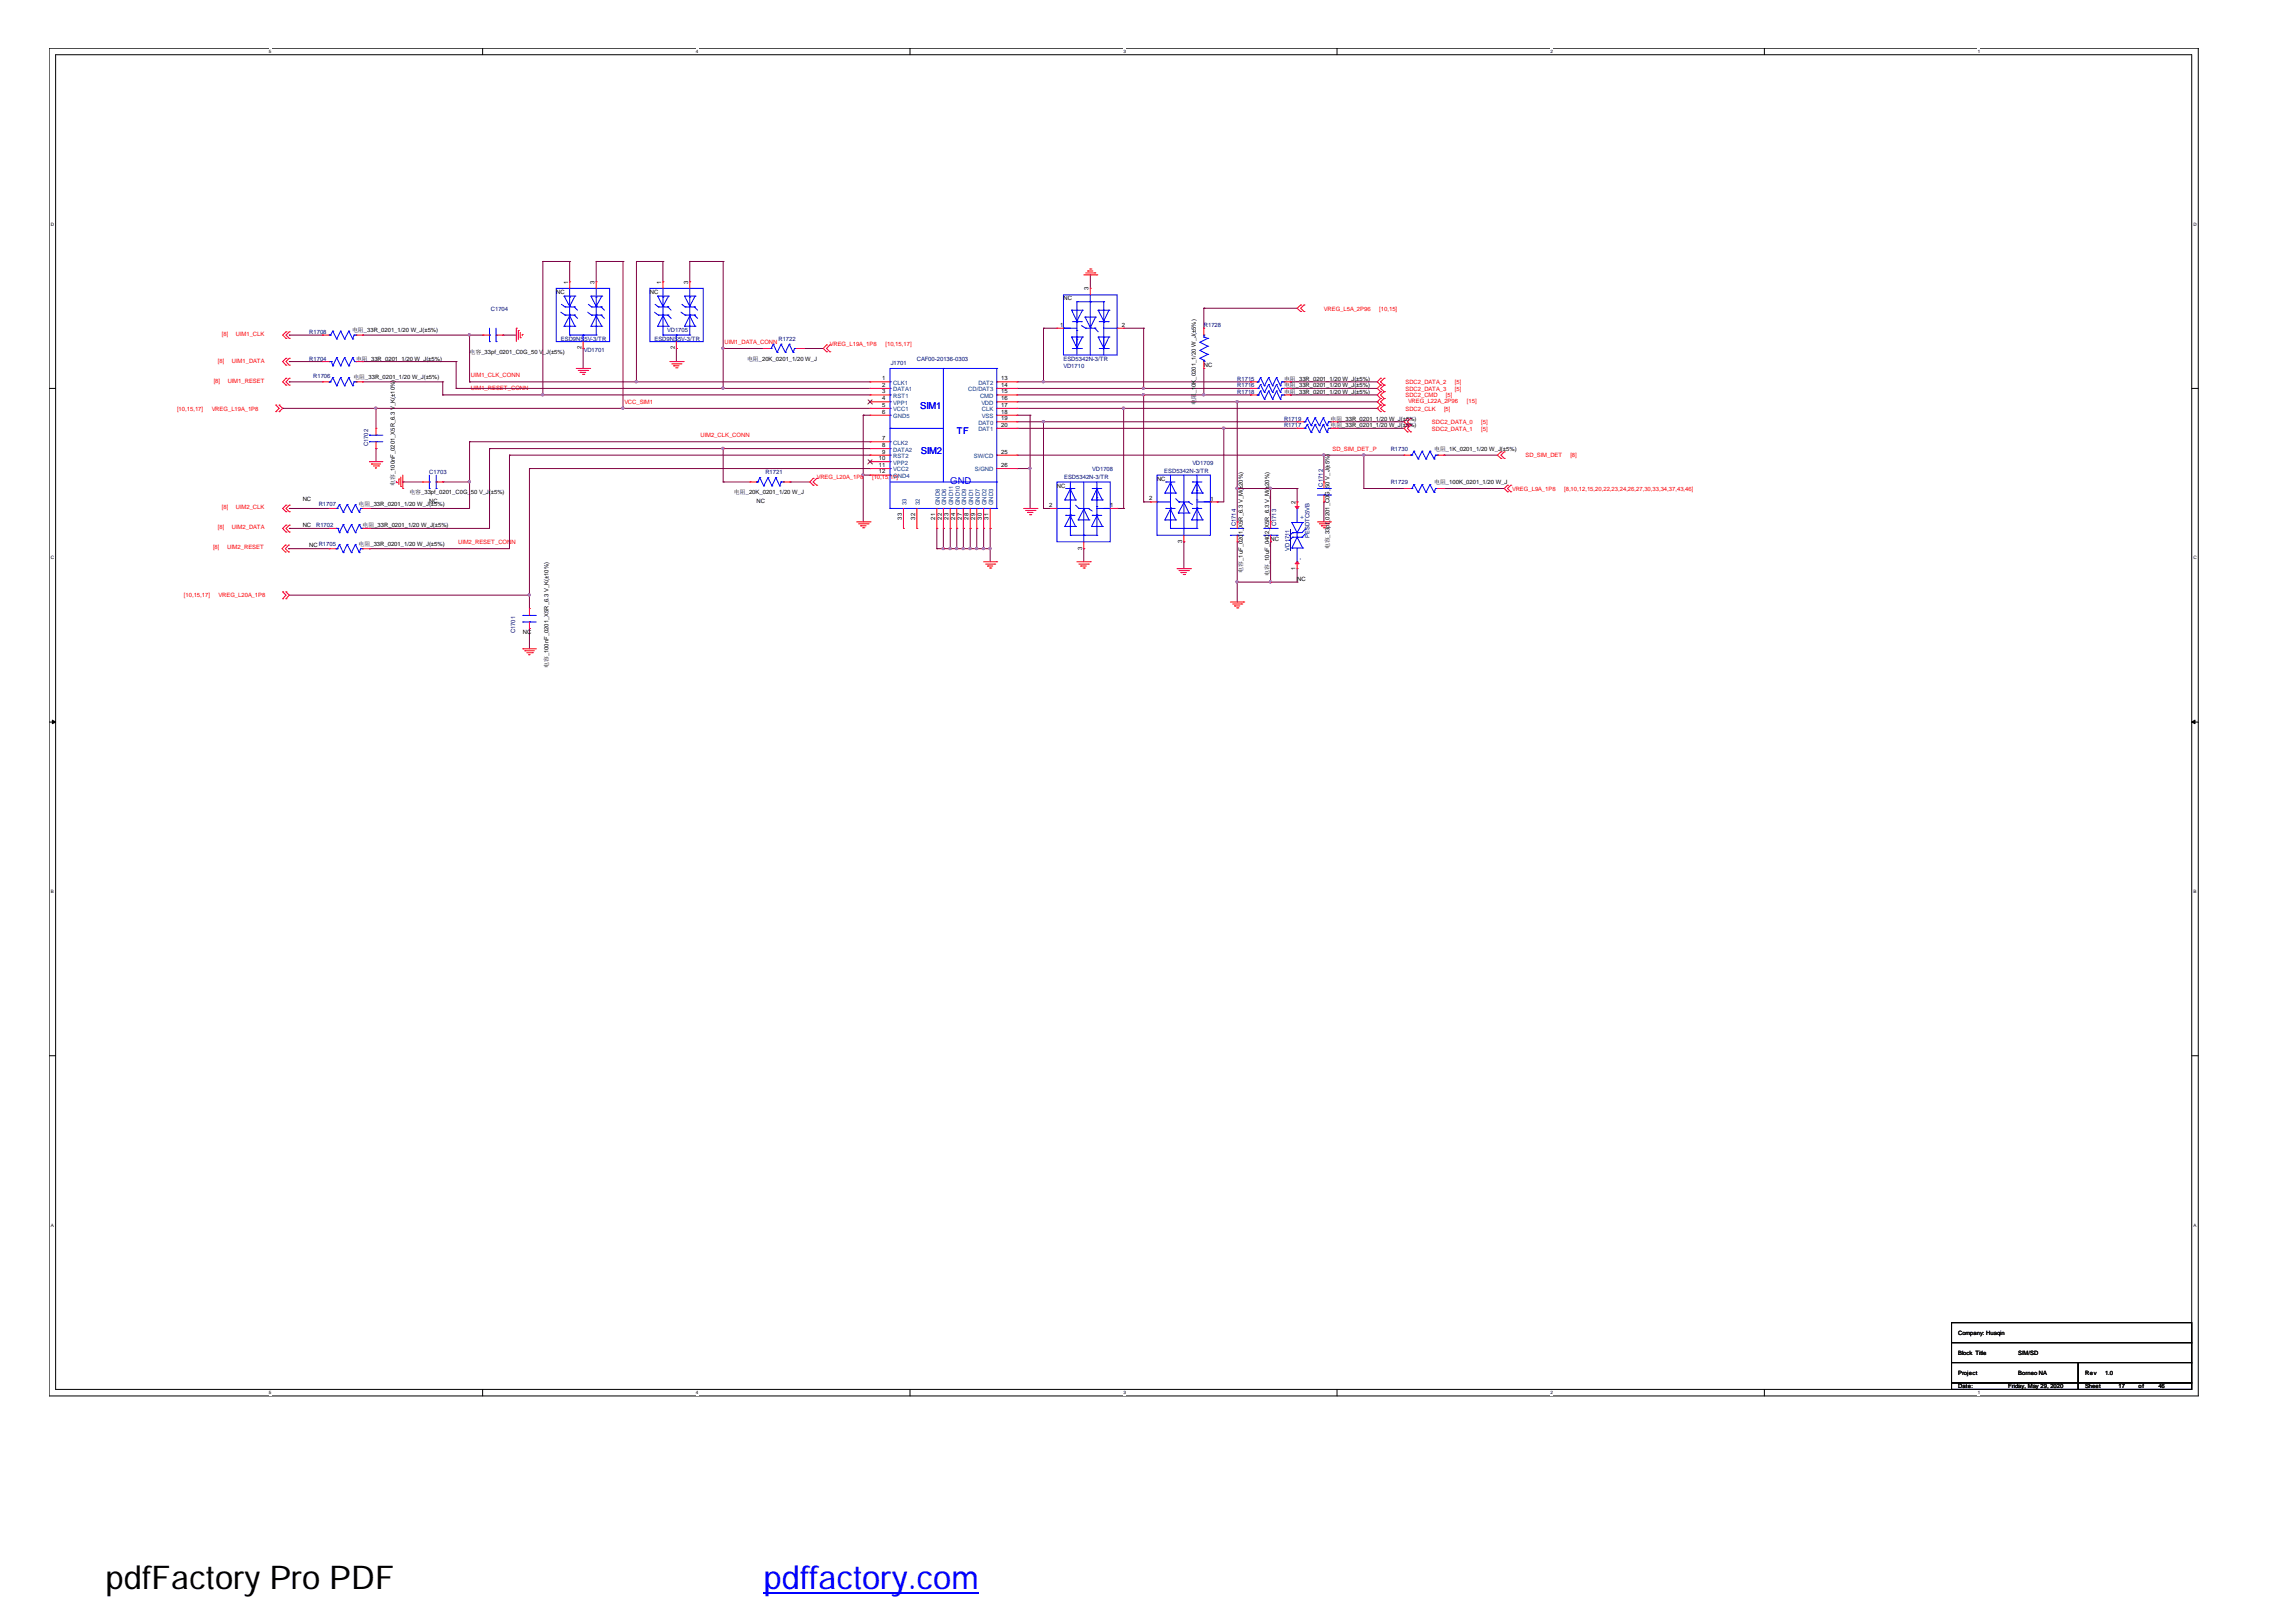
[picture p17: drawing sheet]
<svg xmlns="http://www.w3.org/2000/svg" width="297mm" height="210mm" viewBox="0 0 297 210" stroke-linecap="round" stroke-linejoin="round" font-family="sans-serif">
<defs><g id="words">
<text font-size="4.2" x="13.6" y="205.6">pdfFactory Pro PDF</text>
<text font-size="4.2" fill="#00f" x="98.8" y="205.6">pdffactory.com</text>
<g font-size="1.2" fill="#00f">
<text x="119" y="53">SIM1</text>
<text x="119.1" y="58.7">SIM2</text>
<text x="123.8" y="56.1">TF</text>
<text x="122.9" y="62.6">GND</text>
</g>
<g font-size=".8" fill="#000080">
<text x="63.5" y="40.3">C1704</text>
<text x="40" y="43.2">R1708</text>
<text x="40" y="46.7">R1704</text>
<text x="72.6" y="44.2">ESD9NS5V-3/TR</text>
<text x="75.5" y="45.5">VD1701</text>
<text x="84.7" y="44.2">ESD9NS5V-3/TR</text>
<text x="86.3" y="43">VD1705</text>
<text x="100.7" y="44.1">R1722</text>
<text x="115.2" y="47.2">J1701</text>
<text x="118.6" y="46.7">CAF00-20136-0303</text>
<text x="137.6" y="47.7">VD1710</text>
<text x="137.6" y="46.7">ESD5342N-3/TR</text>
<text x="155.7" y="42.3">R1728</text>
<text x="40.5" y="48.9">R1706</text>
<text x="160.1" y="51">R1718</text>
<text x="160.1" y="49.2">R1715</text>
<text x="160.1" y="50.1">R1716</text>
<text x="47.6" y="57.8" transform="rotate(-90 47.6 57.8)">C1702</text>
<text x="166.1" y="55.3">R1717</text>
<text x="166.1" y="54.5">R1719</text>
<text x="179.9" y="58.3">R1730</text>
<text x="41.2" y="65.5">R1707</text>
<text x="55.5" y="61.4">C1703</text>
<text x="99" y="61.4">R1721</text>
<text x="137.7" y="62">ESD5342N-3/TR</text>
<text x="141.3" y="61">VD1708</text>
<text x="150.6" y="61.2">ESD5342N-3/TR</text>
<text x="154.3" y="60.1">VD1709</text>
<text x="171.2" y="63" transform="rotate(-90 171.2 63)">C1712</text>
<text x="179.9" y="62.6">R1729</text>
<text x="40.9" y="68.3">R1702</text>
<text x="159.9" y="68.1" transform="rotate(-90 159.9 68.1)">C1714</text>
<text x="165.1" y="68.1" transform="rotate(-90 165.1 68.1)">C1713</text>
<text x="166.8" y="71.3" transform="rotate(-90 166.8 71.3)">VD1711</text>
<text x="169.4" y="69.6" transform="rotate(-90 169.4 69.6)">PESDTC5VB</text>
<text x="66.6" y="82" transform="rotate(-90 66.6 82)">C1701</text>
</g>
<g font-size=".8">
<text x="72" y="38">NC</text>
<text x="73.5" y="36.7" transform="rotate(-90 73.5 36.7)">1</text>
<text x="76.9" y="36.7" transform="rotate(-90 76.9 36.7)">3</text>
<text x="84.1" y="38">NC</text>
<text x="85.6" y="36.7" transform="rotate(-90 85.6 36.7)">1</text>
<text x="89" y="36.7" transform="rotate(-90 89 36.7)">3</text>
<text x="137.6" y="38.9">NC</text>
<text x="140.8" y="37.6" transform="rotate(-90 140.8 37.6)">3</text>
<text x="45.6" y="43">电阻_33R_0201_1/20 W_J(±5%)</text>
<text x="46.1" y="46.7">电阻_33R_0201_1/20 W_J(±5%)</text>
<text x="60.7" y="45.8">电容_33pf_0201_C0G_50 V</text>
<text x="70.2" y="45.8">_J(±5%)</text>
<text x="75.2" y="45.2" transform="rotate(-90 75.2 45.2)">2</text>
<text x="87.3" y="45.2" transform="rotate(-90 87.3 45.2)">2</text>
<text x="96.6" y="46.7">电阻_20K_0201_1/20 W_J</text>
<text x="137.2" y="42.3">1</text>
<text x="145.1" y="42.3">2</text>
<text x="155.7" y="47.5">NC</text>
<text x="45.7" y="49.1">电阻_33R_0201_1/20 W_J(±5%)</text>
<text x="114.1" y="49.2">1</text>
<text x="114.1" y="50.1">2</text>
<text x="114.1" y="50.9">3</text>
<text x="114.1" y="51.8">4</text>
<text x="114.1" y="52.6">5</text>
<text x="114.1" y="53.5">6</text>
<text x="129.5" y="49.2">13</text>
<text x="129.5" y="50.1">14</text>
<text x="129.5" y="50.9">15</text>
<text x="129.5" y="52.6">17</text>
<text x="129.5" y="53.5">18</text>
<text x="129.5" y="51.8">16</text>
<text x="154.7" y="52.4" transform="rotate(-90 154.7 52.4)">电阻</text>
<text x="154.7" y="50.9" transform="rotate(-90 154.7 50.9)">_10K_0201_1/20 W_J(±5%)</text>
<text x="166.1" y="51">电阻_33R_0201_1/20 W_J(±5%)</text>
<text x="166.1" y="49.2">电阻_33R_0201_1/20 W_J(±5%)</text>
<text x="166.1" y="50.1">电阻_33R_0201_1/20 W_J(±5%)</text>
<text x="113.7" y="59.5">10</text>
<text x="114.1" y="57">7</text>
<text x="114.1" y="57.8">8</text>
<text x="114.1" y="58.7">9</text>
<text x="129.5" y="54.4">19</text>
<text x="129.5" y="55.2">20</text>
<text x="129.5" y="58.7">25</text>
<text x="172.1" y="55.3">电阻_33R_0201_1/20 W_J(±5%)</text>
<text x="172.1" y="54.5">电阻_33R_0201_1/20 W_J(±5%)</text>
<text x="185.5" y="58.3">电阻_1K_0201_1/20 W_J(±5%)</text>
<text x="39.2" y="64.8">NC</text>
<text x="46.4" y="65.5">电阻_33R_0201_1/20 W_J(±5%)</text>
<text x="51.1" y="62.9" transform="rotate(-90 51.1 62.9)">电容_100nF_0201_X5R_6.3 V_K(±10%)</text>
<text x="53" y="63.9">电容_33pf_0201_C0G_50 V_J(</text>
<text x="55.5" y="65.1">NC</text>
<text x="63.5" y="63.9">±5%)</text>
<text x="95" y="63.9">电阻_20K_0201_1/20 W_J</text>
<text x="97.9" y="65.1">NC</text>
<text x="113.7" y="60.4">11</text>
<text x="113.7" y="61.3">12</text>
<text x="129.5" y="60.4">26</text>
<text x="135.7" y="65.6">2</text>
<text x="136.7" y="63.1">NC</text>
<text x="143.6" y="65.7">1</text>
<text x="148.7" y="64.7">2</text>
<text x="149.7" y="62.2">NC</text>
<text x="156.6" y="64.8">1</text>
<text x="167.6" y="65.2" transform="rotate(-90 167.6 65.2)">2</text>
<text x="185.5" y="62.6">电阻_100K_0201_1/20 W_J</text>
<text x="39.2" y="68.3">NC</text>
<text x="40" y="70.8">NCR1705</text>
<text x="46.4" y="70.7">电阻_33R_0201_1/20 W_J(±5%)</text>
<text x="46.9" y="68.3">电阻_33R_0201_1/20 W_J(±5%)</text>
<text x="116.7" y="67.2" transform="rotate(-90 116.7 67.2)">33</text>
<text x="118.4" y="67.2" transform="rotate(-90 118.4 67.2)">32</text>
<text x="121" y="67.2" transform="rotate(-90 121 67.2)">21</text>
<text x="121.8" y="67.2" transform="rotate(-90 121.8 67.2)">22</text>
<text x="122.7" y="67.2" transform="rotate(-90 122.7 67.2)">23</text>
<text x="123.6" y="67.2" transform="rotate(-90 123.6 67.2)">24</text>
<text x="124.4" y="67.2" transform="rotate(-90 124.4 67.2)">27</text>
<text x="125.3" y="67.2" transform="rotate(-90 125.3 67.2)">28</text>
<text x="126.2" y="67.2" transform="rotate(-90 126.2 67.2)">29</text>
<text x="127" y="67.2" transform="rotate(-90 127 67.2)">30</text>
<text x="127.9" y="67.2" transform="rotate(-90 127.9 67.2)">31</text>
<text x="140" y="71.1" transform="rotate(-90 140 71.1)">3</text>
<text x="153" y="70.3" transform="rotate(-90 153 70.3)">3</text>
<text x="164.4" y="70">NC</text>
<text x="172" y="71.1" transform="rotate(-90 172 71.1)">电容_33pf_0201_C0G_50 V_J(±5%)</text>
<text x="160.8" y="74.1" transform="rotate(-90 160.8 74.1)">电容_1uF_0201_X5R_6.3 V_M(±20%)</text>
<text x="164.2" y="74.5" transform="rotate(-90 164.2 74.5)">电容_10uF_0402_X5R_6.3 V_M(±20%)</text>
<text x="167.6" y="73.7" transform="rotate(-90 167.6 73.7)">1</text>
<text x="167.8" y="75.2">NC</text>
<text x="67.6" y="82.1">NC</text>
<text x="71" y="86.5" transform="rotate(-90 71 86.5)">电容_100nF_0201_X5R_6.3 V_K(±10%)</text>
<text x="253.3" y="172.7">Company: Huaqin</text>
<text x="253.3" y="175.4">Block Title</text>
<text x="253.3" y="177.9">Project</text>
<text x="253.3" y="179.7">Date:</text>
<text x="259.8" y="179.7">Friday, May 29, 2020</text>
<text x="261.1" y="177.9">Borneo NA</text>
<text x="261.1" y="175.4">SIM/SD</text>
<text x="269.7" y="177.9">Rev</text>
<text x="269.7" y="179.7">Sheet</text>
<text x="272.3" y="177.9">1.0</text>
<text x="274.1" y="179.7">17</text>
<text x="276.6" y="179.7">of</text>
<text x="279.2" y="179.7">46</text>
</g>
<g font-size=".8" fill="#f00">
<text x="171.3" y="40.2">VREG_L5A_2P96</text>
<text x="178.4" y="40.2">[10,15]</text>
<text x="28.2" y="46.9">[8]</text>
<text x="28.7" y="43.5">[8]</text>
<text x="30" y="46.9">UIM1_DATA</text>
<text x="30.5" y="43.5">UIM1_CLK</text>
<text x="93.7" y="44.5">UIM1_DATA_CONN</text>
<text x="107.4" y="44.8">VREG_L19A_1P8</text>
<text x="114.6" y="44.8">[10,15,17]</text>
<text x="22.9" y="53.1">[10,15,17]</text>
<text x="27.4" y="53.1">VREG_L19A_1P8</text>
<text x="27.6" y="49.5">[8]</text>
<text x="29.5" y="49.5">UIM1_RESET</text>
<text x="60.9" y="50.5">UIM1_RESET_CONN</text>
<text x="60.9" y="48.8">UIM1_CLK_CONN</text>
<text x="80.8" y="52.3">VCC_SIM1</text>
<text x="181.8" y="49.7">SDC2_DATA_2</text>
<text x="181.8" y="50.6">SDC2_DATA_3</text>
<text x="181.8" y="51.4">SDC2_CMD</text>
<text x="181.8" y="53.1">SDC2_CLK</text>
<text x="182.2" y="52.1">VREG_L22A_2P96</text>
<text x="186.8" y="53.1">[5]</text>
<text x="187.1" y="51.4">[5]</text>
<text x="188.2" y="49.7">[5]</text>
<text x="188.2" y="50.6">[5]</text>
<text x="189.8" y="52.1">[15]</text>
<text x="90.6" y="56.6">UIM2_CLK_CONN</text>
<text x="172.4" y="58.3">SD_SIM_DET_P</text>
<text x="185.3" y="55.7">SDC2_DATA_1</text>
<text x="185.3" y="54.9">SDC2_DATA_0</text>
<text x="191.6" y="55.7">[5]</text>
<text x="191.6" y="54.9">[5]</text>
<text x="197.4" y="59.2">SD_SIM_DET</text>
<text x="203.2" y="59.2">[8]</text>
<text x="28.7" y="65.9">[8]</text>
<text x="30.5" y="65.9">UIM2_CLK</text>
<text x="105.7" y="62">VREG_L20A_1P8</text>
<text x="112.8" y="62">[10,15,17]</text>
<text x="195.6" y="63.5">VREG_L9A_1P8</text>
<text x="202.4" y="63.5">[8,10,12,15,20,22,23,24,26,27,30,33,34,37,43,46]</text>
<text x="27.6" y="71.1">[8]</text>
<text x="28.2" y="68.5">[8]</text>
<text x="29.4" y="71.1">UIM2_RESET</text>
<text x="30" y="68.5">UIM2_DATA</text>
<text x="59.3" y="70.4">UIM2_RESET_CONN</text>
<text x="23.8" y="77.3">[10,15,17]</text>
<text x="28.3" y="77.3">VREG_L20A_1P8</text>
</g>
<g font-size=".8" fill="#004080">
<text x="115.6" y="49.8">CLK1</text>
<text x="115.6" y="50.6">DATA1</text>
<text x="115.6" y="51.5">RST1</text>
<text x="115.6" y="52.4">VPP1</text>
<text x="115.6" y="53.2">VCC1</text>
<text x="125.3" y="50.6">CD/DAT3</text>
<text x="126.6" y="49.8">DAT2</text>
<text x="126.8" y="51.5">CMD</text>
<text x="127" y="52.4">VDD</text>
<text x="127" y="53.2">CLK</text>
<text x="115.6" y="54.1">GND5</text>
<text x="115.6" y="57.5">CLK2</text>
<text x="115.6" y="58.4">DATA2</text>
<text x="115.6" y="59.3">RST2</text>
<text x="126" y="59.3">SW/CD</text>
<text x="126.6" y="55">DAT0</text>
<text x="126.6" y="55.8">DAT1</text>
<text x="127" y="54.1">VSS</text>
<text x="115.6" y="60.1">VPP2</text>
<text x="115.6" y="61">VCC2</text>
<text x="115.6" y="61.9">GND4</text>
<text x="117.3" y="65.4" transform="rotate(-90 117.3 65.4)">33</text>
<text x="119" y="65.4" transform="rotate(-90 119 65.4)">32</text>
<text x="121.6" y="65.4" transform="rotate(-90 121.6 65.4)">GND8</text>
<text x="122.4" y="65.4" transform="rotate(-90 122.4 65.4)">GND6</text>
<text x="123.3" y="65.4" transform="rotate(-90 123.3 65.4)">GND11</text>
<text x="124.2" y="65.4" transform="rotate(-90 124.2 65.4)">GND10</text>
<text x="125" y="65.4" transform="rotate(-90 125 65.4)">GND9</text>
<text x="125.9" y="65.4" transform="rotate(-90 125.9 65.4)">GND1</text>
<text x="126.1" y="61">S/GND</text>
<text x="126.7" y="65.4" transform="rotate(-90 126.7 65.4)">GND7</text>
<text x="127.6" y="65.4" transform="rotate(-90 127.6 65.4)">GND2</text>
<text x="128.5" y="65.4" transform="rotate(-90 128.5 65.4)">GND3</text>
<text x="168.7" y="67.1" transform="rotate(-90 168.7 67.1)">+</text>
<text x="168.4" y="72.4" transform="rotate(-90 168.4 72.4)">-</text>
</g>
<g font-size=".6">
<text x="34.8" y="6.9">5</text>
<text x="90" y="6.9">4</text>
<text x="145.3" y="6.9">3</text>
<text x="200.6" y="6.9">2</text>
<text x="255.9" y="6.9">1</text>
<text x="6.6" y="29.2">D</text>
<text x="283.8" y="29.2">D</text>
<text x="6.6" y="72.4">C</text>
<text x="283.8" y="72.4">C</text>
<text x="6.6" y="115.6">B</text>
<text x="283.8" y="115.6">B</text>
<text x="6.6" y="158.8">A</text>
<text x="283.8" y="158.8">A</text>
<text x="34.8" y="180.4">5</text>
<text x="90" y="180.4">4</text>
<text x="145.3" y="180.4">3</text>
<text x="200.6" y="180.4">2</text>
<text x="255.9" y="180.4">1</text>
</g>
</g></defs>
<path d="M6.3 6.2h278.1v174.5h-278.1zM7.2 7.1h276.3v172.7h-276.3z" fill="none" stroke="#000" stroke-width=".13"/>
<g fill="#fff">
<path d="M34.8 6.3h.3v.7h-.3z"/>
<path d="M34.8 179.9h.3v.7h-.3z"/>
</g>
<path d="M62.4 6.2v.9M62.4 179.8v.9" fill="none" stroke="#000" stroke-width=".13"/>
<g fill="#fff">
<path d="M90 6.3h.3v.7h-.3z"/>
<path d="M90 179.9h.3v.7h-.3z"/>
</g>
<path d="M117.7 6.2v.9M117.7 179.8v.9" fill="none" stroke="#000" stroke-width=".13"/>
<g fill="#fff">
<path d="M145.3 6.3h.3v.7h-.3z"/>
<path d="M145.3 179.9h.3v.7h-.3z"/>
</g>
<path d="M173 6.2v.9M173 179.8v.9" fill="none" stroke="#000" stroke-width=".13"/>
<g fill="#fff">
<path d="M200.6 6.3h.3v.7h-.3z"/>
<path d="M200.6 179.9h.3v.7h-.3z"/>
</g>
<path d="M228.3 6.2v.9M228.3 179.8v.9" fill="none" stroke="#000" stroke-width=".13"/>
<g fill="#fff">
<path d="M255.9 6.3h.3v.7h-.3z"/>
<path d="M255.9 179.9h.3v.7h-.3z"/>
<path d="M6.6 28.7h.3v.7h-.3z"/>
<path d="M283.8 28.7h.3v.7h-.3z"/>
<path d="M6.6 71.9h.3v.6h-.3z"/>
<path d="M283.8 71.9h.3v.6h-.3z"/>
</g>
<path d="M6.3 50.3h.9M283.5 50.3h.9" fill="none" stroke="#000" stroke-width=".13"/>
<g fill="#fff">
<path d="M6.6 115h.3v.7h-.3z"/>
<path d="M283.8 115h.3v.7h-.3z"/>
</g>
<path d="M6.3 93.4h.9M283.5 93.4h.9" fill="none" stroke="#000" stroke-width=".13"/>
<g fill="#000" stroke="#000" stroke-width=".13">
<path d="M6.8 93.2l.4 .2-.4 .3z" fill-rule="evenodd"/>
<path d="M283.5 93.4l.5-.2v.5z" fill-rule="evenodd"/>
</g>
<g fill="#fff">
<path d="M6.6 158.2h.3v.7h-.3z"/>
<path d="M283.8 158.2h.3v.7h-.3z"/>
</g>
<path d="M6.3 136.6h.9M283.5 136.6h.9M252.5 171.2h31v2.6h-31zM252.5 173.8h31v2.5h-31zM252.5 176.3h16.4v2.7h-16.4zM252.5 179h16.4v.8h-16.4zM268.9 179h14.6v.8h-14.6zM268.9 176.3h14.6v2.7h-14.6z" fill="none" stroke="#000" stroke-width=".13"/>
<g fill="none" stroke="#800040" stroke-width=".13">
<path d="M70.2 33.8h.1M70.2 33.8h3.5M70.2 33.8v17.3M73.7 33.8h.1M73.7 33.8v2.7M77.1 33.8h.1M77.1 33.8h3.5M77.1 33.8v2.7M80.6 33.8h.1M80.6 33.8v19M82.3 33.8h.1M82.3 33.8h3.5"/>
<path d="M82.3 33.8v15.6M85.8 33.8h.1M85.8 33.8v2.7M89.2 33.8h.1M89.2 33.8v2.7M89.2 33.8h4.4M93.6 33.8h.1M93.6 33.8v16.5M141.1 35.6h.1M141.1 35.6v1.7M155.7 39.9h.1M155.7 39.9v2.6"/>
<path d="M155.7 39.9h12.1M36.6 52.8h.1M36.6 52.8h76M37.4 49.4h.1M37.4 43.4h.1M37.4 46.8h.1M37.4 43.4h4.3M37.4 49.4h4.3M37.4 46.8h4.3M46.9 49.4h.1M46.9 43.4h.1M46.9 46.8h.1"/>
<path d="M46.9 43.4h15.6M46.9 49.4h10.4M46.9 46.8h12.1M48.6 52.8h.1M48.6 58.1h.1M48.6 52.8v2.6M48.6 58.1v1.6M57.3 51.1h.1M57.3 49.4h.1M57.3 51.1h55.3M57.3 49.4v1.7M59 50.3h.1"/>
<path d="M59 46.8h.1M59 50.3h53.6M59 46.8v3.5M60.7 43.4h.1M60.7 49.4h.1M60.7 57.2h.1M60.7 49.4h51.9M60.7 57.2h51.9M60.7 43.4v6M60.7 57.2v8.6h-12.9M63.3 58.1h.1M63.3 58.1h49.3"/>
<path d="M63.3 58.1v10.3h-15.5M65.1 43.4h.1M65.1 43.4h1.7M65.9 58.9h.1M65.9 58.9h46.7M65.9 58.9v12.1h-18.1M70.2 51.1h.1M75.4 45.1h.1M75.4 45.1v2.6M80.6 52.8h.1M82.3 49.4h.1M87.5 45.1h.1"/>
<path d="M87.5 45.1v1.7M93.6 45.1h.1M93.6 50.3h.1M93.6 58.1h.1M93.6 45.1h5.1M93.6 58.1v4.3M103.9 45.1h.1M103.9 45.1h2.6M111.7 53.7h.1M111.7 53.7v13.8M111.7 53.7h.9M112.6 57.2h.1"/>
<path d="M112.6 58.9h.1M131.6 53.7h.1M131.6 49.4h30.2M131.6 50.3h30.2M131.6 51.1h30.2M131.6 52.8h46.6M131.6 54.6h36.2M131.6 55.4h36.2M131.6 58.9h50.1M131.6 52h46.6M131.6 53.7h1.7M133.3 53.7h.1"/>
<path d="M133.3 53.7v12.1M135 49.4h.1M135 54.6h.1M135 42.5h.1M135 42.5v6.9M135 54.6v11.2M135 42.5h1.7M145.4 52.8h.1M145.4 42.5h2.6M145.4 52.8v13M148 50.3h.1M148 51.1h.1"/>
<path d="M148 42.5h.1M148 42.5v7.8M148 51.1v13.9M155.7 47.7h.1M155.7 51.1h.1M155.7 47.7v3.4M158.3 55.4h.1M158.3 55.4v9.6h-.8M160.1 52h.1M160.1 52v15.5M161.8 51.1h.1M161.8 49.4h.1"/>
<path d="M161.8 50.3h.1M167 49.4h.1M167 50.3h.1M167 51.1h.1M167 49.4h11.2M167 50.3h11.2M167 51.1h11.2M167.8 54.6h.1M167.8 55.4h.1M171.3 58.9h.1M171.3 58.9v3.5M173 55.4h.1"/>
<path d="M173 54.6h.1M173 54.6h8.7M173 55.4h8.7M176.4 58.9h.1M176.4 58.9v4.3M178.2 52.8h.1M178.2 52h.1M186.8 58.9h.1M186.8 58.9h6.9M37.3 71h.1M37.3 71h5.3M37.4 65.8h.1"/>
<path d="M37.4 68.4h.1M37.4 65.8h5.2M37.4 68.4h5.2M37.4 77h31.1M47.8 65.8h.1M47.8 68.4h.1M47.8 71h.1M52.1 62.4h.1M52.1 62.4h2.6M57.3 62.4h.1M57.3 62.4h3.4M60.7 62.4h.1"/>
<path d="M68.5 77h.1M68.5 60.6h.1M68.5 60.6h44.1M68.5 60.6v18.2M93.6 62.4h.1M93.6 62.4h3.4M102.2 62.4h.1M102.2 62.4h2.6M111.7 61.5h.1M111.7 61.5h.9M112.6 60.6h.1M121.2 68.4h.1"/>
<path d="M121.2 71h.1M121.2 68.4v2.6M121.2 71h6.9M122 68.4h.1M122 71h.1M122 68.4v2.6M122.9 68.4h.1M122.9 71h.1M122.9 68.4v2.6M123.8 68.4h.1M123.8 71h.1M123.8 68.4v2.6"/>
<path d="M124.6 68.4h.1M124.6 71h.1M124.6 68.4v2.6M125.5 68.4h.1M125.5 71h.1M125.5 68.4v2.6M126.4 68.4h.1M126.4 71h.1M126.4 68.4v2.6M127.3 68.4h.1M127.3 71h.1M127.3 68.4v2.6"/>
<path d="M128.1 68.4h.1M128.1 71h.1M128.1 68.4v4.3M131.6 60.6h.1M131.6 60.6h1.7M133.3 60.6h.1M135 65.8h.1M135 65.8h.9M135.9 65.8h.1M140.2 71h.1M140.2 71v1.7M144.5 65.8h.1"/>
<path d="M144.5 65.8h.9M145.4 65.8h.1M148 65h.1M148 65h.8M153.2 70.1h.1M153.2 70.1v3.5M157.5 65h.1M160.1 63.2h.1M160.1 70.1h.1M160.1 75.3h.1M160.1 63.2h7.7M160.1 70.1v7.8"/>
<path d="M160.1 75.3h7.7M164.4 63.2h.1M164.4 70.1h.1M164.4 75.3h.1M164.4 63.2v4.3M164.4 70.1v5.2M167.8 63.2h.1M167.8 65h.1M167.8 75.3h.1M167.8 63.2v1.8M167.8 73.6v1.7M171.3 65h.1"/>
<path d="M171.3 65v2.5M176.4 63.2h.1M176.4 63.2h5.3M186.8 63.2h.1M186.8 63.2h7.8M68.5 81.3h.1M68.5 81.3v2.7"/>
</g>
<g fill="#f0f" stroke="#f0f" stroke-width=".13">
<path d="M93.4 45h.2v.2h-.2z" fill-rule="evenodd"/>
<path d="M147.8 50.1h.2v.2h-.2z" fill-rule="evenodd"/>
<path d="M70.1 51h.2v.2h-.2z" fill-rule="evenodd"/>
<path d="M147.8 51h.2v.2h-.2z" fill-rule="evenodd"/>
<path d="M158.2 55.3h.2v.2h-.2z" fill-rule="evenodd"/>
<path d="M111.5 61.3h.2v.3h-.2z" fill-rule="evenodd"/>
<path d="M171.1 58.8h.3v.2h-.3z" fill-rule="evenodd"/>
<path d="M122.8 70.9h.2v.2h-.2z" fill-rule="evenodd"/>
<path d="M121.9 70.9h.2v.2h-.2z" fill-rule="evenodd"/>
<path d="M123.6 70.9h.3v.2h-.3z" fill-rule="evenodd"/>
<path d="M125.4 70.9h.2v.2h-.2z" fill-rule="evenodd"/>
<path d="M124.5 70.9h.2v.2h-.2z" fill-rule="evenodd"/>
<path d="M126.2 70.9h.2v.2h-.2z" fill-rule="evenodd"/>
<path d="M159.9 51.9h.2v.2h-.2z" fill-rule="evenodd"/>
<path d="M80.5 52.7h.2v.2h-.2z" fill-rule="evenodd"/>
<path d="M48.5 52.7h.2v.2h-.2z" fill-rule="evenodd"/>
<path d="M60.6 43.2h.2v.2h-.2z" fill-rule="evenodd"/>
<path d="M82.2 49.3h.2v.2h-.2z" fill-rule="evenodd"/>
<path d="M93.4 50.1h.2v.2h-.2z" fill-rule="evenodd"/>
<path d="M60.6 62.2h.2v.2h-.2z" fill-rule="evenodd"/>
<path d="M93.4 57.9h.2v.2h-.2z" fill-rule="evenodd"/>
<path d="M68.4 76.9h.2v.2h-.2z" fill-rule="evenodd"/>
<path d="M127.1 70.9h.2v.2h-.2z" fill-rule="evenodd"/>
<path d="M128 70.9h.2v.2h-.2z" fill-rule="evenodd"/>
<path d="M133.1 60.5h.2v.2h-.2z" fill-rule="evenodd"/>
<path d="M134.9 54.4h.2v.3h-.2z" fill-rule="evenodd"/>
<path d="M134.9 49.3h.2v.2h-.2z" fill-rule="evenodd"/>
<path d="M176.3 58.8h.2v.2h-.2z" fill-rule="evenodd"/>
<path d="M164.2 63.1h.3v.2h-.3z" fill-rule="evenodd"/>
<path d="M159.9 63.1h.2v.2h-.2z" fill-rule="evenodd"/>
<path d="M159.9 75.2h.2v.2h-.2z" fill-rule="evenodd"/>
<path d="M164.2 75.2h.3v.2h-.3z" fill-rule="evenodd"/>
<path d="M145.2 52.7h.2v.2h-.2z" fill-rule="evenodd"/>
<path d="M155.6 51h.2v.2h-.2z" fill-rule="evenodd"/>
<path d="M93.4 45h.2v.2h-.2z" fill-rule="evenodd"/>
<path d="M147.8 50.1h.2v.2h-.2z" fill-rule="evenodd"/>
<path d="M70.1 51h.2v.2h-.2z" fill-rule="evenodd"/>
<path d="M147.8 51h.2v.2h-.2z" fill-rule="evenodd"/>
<path d="M158.2 55.3h.2v.2h-.2z" fill-rule="evenodd"/>
<path d="M111.5 61.3h.2v.3h-.2z" fill-rule="evenodd"/>
<path d="M171.1 58.8h.3v.2h-.3z" fill-rule="evenodd"/>
<path d="M122.8 70.9h.2v.2h-.2z" fill-rule="evenodd"/>
<path d="M121.9 70.9h.2v.2h-.2z" fill-rule="evenodd"/>
<path d="M123.6 70.9h.3v.2h-.3z" fill-rule="evenodd"/>
<path d="M125.4 70.9h.2v.2h-.2z" fill-rule="evenodd"/>
<path d="M124.5 70.9h.2v.2h-.2z" fill-rule="evenodd"/>
<path d="M126.2 70.9h.2v.2h-.2z" fill-rule="evenodd"/>
<path d="M159.9 51.9h.2v.2h-.2z" fill-rule="evenodd"/>
<path d="M80.5 52.7h.2v.2h-.2z" fill-rule="evenodd"/>
<path d="M48.5 52.7h.2v.2h-.2z" fill-rule="evenodd"/>
<path d="M60.6 43.2h.2v.2h-.2z" fill-rule="evenodd"/>
<path d="M82.2 49.3h.2v.2h-.2z" fill-rule="evenodd"/>
<path d="M93.4 50.1h.2v.2h-.2z" fill-rule="evenodd"/>
<path d="M60.6 62.2h.2v.2h-.2z" fill-rule="evenodd"/>
<path d="M93.4 57.9h.2v.2h-.2z" fill-rule="evenodd"/>
<path d="M68.4 76.9h.2v.2h-.2z" fill-rule="evenodd"/>
<path d="M127.1 70.9h.2v.2h-.2z" fill-rule="evenodd"/>
<path d="M128 70.9h.2v.2h-.2z" fill-rule="evenodd"/>
<path d="M133.1 60.5h.2v.2h-.2z" fill-rule="evenodd"/>
<path d="M134.9 54.4h.2v.3h-.2z" fill-rule="evenodd"/>
<path d="M134.9 49.3h.2v.2h-.2z" fill-rule="evenodd"/>
<path d="M176.3 58.8h.2v.2h-.2z" fill-rule="evenodd"/>
<path d="M164.2 63.1h.3v.2h-.3z" fill-rule="evenodd"/>
<path d="M159.9 63.1h.2v.2h-.2z" fill-rule="evenodd"/>
<path d="M159.9 75.2h.2v.2h-.2z" fill-rule="evenodd"/>
<path d="M164.2 75.2h.3v.2h-.3z" fill-rule="evenodd"/>
<path d="M145.2 52.7h.2v.2h-.2z" fill-rule="evenodd"/>
<path d="M155.6 51h.2v.2h-.2z" fill-rule="evenodd"/>
</g>
<g fill="none" stroke="#f00" stroke-width=".13">
<path d="M73.7 36.5h.1M73.7 36.5v.8M77.1 36.5h.1M77.1 36.5v.8M85.8 36.5h.1M85.8 36.5v.8M89.2 36.5h.1M89.2 36.5v.8M140.2 35.6h1.7M140.5 35.3h1.1M140.7 35.1h.1M140.7 35.1h.7"/>
<path d="M141 34.8h.1M141.1 37.3h.1M141.1 37.3v.9M141.1 34.8h.1M141.6 35.3h.1M141.9 35.6h.1M168.3 39.5h.1M168.3 39.5l-.5 .4 .5 .4M168.7 39.5h.1M168.7 39.5l-.4 .4 .4 .4M35.7 53.3h.1M35.7 52.4h.1"/>
<path d="M35.7 52.4l.4 .4-.4 .5M36.1 52.4h.1M36.1 53.3h.1M36.1 52.4l.5 .4-.5 .5M37 49h.1M37 49.8h.1M37 42.9h.1M37 43.8h.1M37 47.3h.1M37 46.4h.1M37 49l-.4 .4 .4 .4M37 42.9l-.4 .5 .4 .4"/>
<path d="M37 46.4l-.4 .4 .4 .5M37.4 49h.1M37.4 49.8h.1M37.4 42.9h.1M37.4 43.8h.1M37.4 47.3h.1M37.4 46.4h.1M37.4 49l-.4 .4 .4 .4M37.4 42.9l-.4 .5 .4 .4M37.4 46.4l-.4 .4 .4 .5M41.7 49.4h.1M41.7 43.4h.1"/>
<path d="M41.7 46.8h.1M41.7 46.8h.9M41.7 49.4h.9M41.7 43.4h.9M46.1 46.8h.8M46.1 49.4h.8M46.1 43.4h.8M46.9 49.4h.1M46.9 43.4h.1M46.9 46.8h.1M47.8 59.7h.1M47.8 59.7h1.7"/>
<path d="M48.6 55.4h.1M48.6 58.1h.1M48.6 55.4v.9M48.6 57.2v.9M62.5 43.4h.1M62.5 43.4h.8M64.2 43.4h.9M65.1 43.4h.1M66.8 42.5h.1M66.8 42.5v1.7M67.1 42.8h.1M67.1 42.8v1.2"/>
<path d="M67.3 43.7h.1M67.3 43v.7M67.6 43.3h.1M67.6 43.3v.1M74.5 47.7h1.8M74.8 47.9h1.2M75.1 48.2h.1M75.1 48.2h.7M75.4 48.4h.1M75.4 45.1h.1M75.4 44.2v.9M75.5 48.4h.1"/>
<path d="M76 47.9h.1M76.3 47.7h.1M86.7 46.8h1.7M86.9 47.1h1.2M87.2 47.3h.1M87.2 47.3h.6M87.4 47.6h.2M87.5 45.1h.1M87.5 44.2v.9M87.6 47.6h.1M88.1 47.1h.1M88.4 46.8h.1"/>
<path d="M98.7 45.1h.1M98.7 45.1h.9M103 45.1h.9M103.9 45.1h.1M106.9 45.5h.1M106.9 44.6h.1M106.9 44.6l-.4 .5 .4 .4M107.4 44.6h.1M107.4 45.5h.1M107.4 44.6l-.5 .5 .5 .4M112.6 49.4h.1M112.6 50.3h.1"/>
<path d="M112.6 51.1h.1M112.6 52h.1M112.6 52.8h.1M112.6 53.7h.1M112.6 57.2h.1M112.6 58.1h.1M112.6 58.9h.1M112.6 59.7h.1M112.6 59.7h2.5M112.6 58.9h2.5M112.6 49.4h2.5M112.6 51.1h2.5"/>
<path d="M112.6 50.3h2.5M112.6 52h2.5M112.6 52.8h2.5M112.6 53.7h2.5M112.6 57.2h2.5M112.6 58.1h2.5M128.9 58.9h2.7M128.9 49.4h2.7M128.9 51.1h2.7M128.9 50.3h2.7M128.9 52h2.7M128.9 52.8h2.7"/>
<path d="M128.9 53.7h2.7M128.9 54.6h2.7M128.9 55.4h2.7M131.6 49.4h.1M131.6 50.3h.1M131.6 51.1h.1M131.6 52h.1M131.6 52.8h.1M131.6 53.7h.1M131.6 54.6h.1M131.6 55.4h.1M131.6 58.9h.1"/>
<path d="M136.7 42.5h.1M136.7 42.5h.9M144.5 42.5h.9M145.4 42.5h.1M155.7 47.7h.1M155.7 42.5h.1M155.7 42.5v.9M155.7 46.8v.9M161.8 51.1h.1M161.8 49.4h.1M161.8 50.3h.1M161.8 49.4h.8"/>
<path d="M161.8 51.1h.8M161.8 50.3h.8M166.1 49.4h.9M166.1 51.1h.9M166.1 50.3h.9M167 51.1h.1M167 49.4h.1M167 50.3h.1M167.8 55.4h.1M167.8 54.6h.1M167.8 54.6h.9M167.8 55.4h.9"/>
<path d="M168.3 40.3h.1M168.7 40.3h.1M172.1 54.6h.9M172.1 55.4h.9M173 55.4h.1M173 54.6h.1M178.6 51.6h.1M178.6 52.4h.1M178.6 49h.1M178.6 49.8h.1M178.6 50.7h.1M178.6 53.3h.1"/>
<path d="M178.6 51.6l-.4 .4 .4 .4M178.6 49l-.4 .4 .4 .4M178.6 49.8l-.4 .5 .4 .4M178.6 50.7l-.4 .4 .4 .5M178.6 52.4l-.4 .4 .4 .5M179.1 52.4h.1M179.1 51.6h.1M179.1 49.8h.1M179.1 49h.1M179.1 50.7h.1M179.1 53.3h.1M179.1 51.6l-.5 .4 .5 .4"/>
<path d="M179.1 49l-.5 .4 .5 .4M179.1 49.8l-.5 .5 .5 .4M179.1 50.7l-.5 .4 .5 .5M179.1 52.4l-.5 .4 .5 .5M181.7 58.9h.1M181.7 58.9h.8M182.1 55h.1M182.1 55.9h.1M182.1 54.2h.1M182.1 55l-.4 .4 .4 .5M182.1 54.2l-.4 .4 .4 .4M182.5 55.9h.1"/>
<path d="M182.5 55h.1M182.5 54.2h.1M182.5 54.2l-.4 .4 .4 .4M182.5 55l-.4 .4 .4 .5M186 58.9h.8M186.8 58.9h.1M194.2 58.5h.1M194.2 59.3h.1M194.2 58.5l-.5 .4 .5 .4M194.6 59.3h.1M194.6 58.5h.1M194.6 58.5l-.4 .4 .4 .4"/>
<path d="M36.6 77.5h.1M36.6 76.6h.1M36.6 76.6l.4 .4-.4 .5M36.9 70.5h.1M36.9 71.4h.1M36.9 70.5l-.4 .5 .4 .4M37 65.4h.1M37 66.2h.1M37 68.8h.1M37 68h.1M37 76.6h.1M37 77.5h.1"/>
<path d="M37 65.4l-.4 .4 .4 .4M37 68l-.4 .4 .4 .4M37 76.6l.4 .4-.4 .5M37.3 70.5h.1M37.3 71.4h.1M37.3 70.5l-.4 .5 .4 .4M37.4 65.4h.1M37.4 66.2h.1M37.4 68.8h.1M37.4 68h.1M37.4 65.4l-.4 .4 .4 .4M37.4 68l-.4 .4 .4 .4"/>
<path d="M42.6 71h.1M42.6 65.8h.1M42.6 68.4h.1M42.6 65.8h.9M42.6 71h.9M42.6 68.4h.9M46.9 65.8h.9M46.9 71h.9M46.9 68.4h.9M47.8 71h.1M47.8 65.8h.1M47.8 68.4h.1"/>
<path d="M48 60h.1M48 60h1.2M48.3 60.3h.7M48.6 60.6h.1M49 60.3h.1M51.3 62.5h.1M51.3 62.3v.2M51.6 62h.1M51.6 62v.7M51.9 63h.1M51.9 61.7v1.3M52.1 63.2h.1"/>
<path d="M52.1 61.5v1.7M54.7 62.4h.1M54.7 62.4h.8M56.4 62.4h.9M57.3 62.4h.1M68.5 78.8h.1M68.5 78.8v.8M97 62.4h.1M97 62.4h.9M101.3 62.4h.9M102.2 62.4h.1M105.2 62.8h.1"/>
<path d="M105.2 61.9h.1M105.2 61.9l-.4 .5 .4 .4M105.7 61.9h.1M105.7 62.8h.1M105.7 61.9l-.5 .5 .5 .4M110.8 67.5h1.8M111.1 67.8h1.2M111.3 68h.1M111.3 68h.8M111.6 68.3h.2M111.8 68.3h.1M112.3 67.8h.1"/>
<path d="M112.6 67.5h.1M112.6 60.6h.1M112.6 61.5h.1M112.6 60.6h2.5M112.6 61.5h2.5M116.9 68.4h.1M116.9 65.8v2.6M118.6 68.4h.1M118.6 65.8v2.6M121.2 68.4h.1M121.2 65.8v2.6M122 68.4h.1"/>
<path d="M122 65.8v2.6M122.9 68.4h.1M122.9 65.8v2.6M123.8 68.4h.1M123.8 65.8v2.6M124.6 68.4h.1M124.6 65.8v2.6M125.5 68.4h.1M125.5 65.8v2.6M126.4 68.4h.1M126.4 65.8v2.6M127.3 68.4h.1"/>
<path d="M127.3 72.7h1.6M127.3 65.8v2.6M127.5 73h1.2M127.8 73.3h.1M127.8 73.3h.6M128 73.5h.2M128.1 68.4h.1M128.1 65.8v2.6M128.2 73.5h.1M128.7 73h.1M128.9 72.7h.1M128.9 60.6h2.7"/>
<path d="M131.6 60.6h.1M132.4 65.8h1.8M132.7 66.1h1.2M132.9 66.3h.1M132.9 66.3h.7M133.2 66.6h.1M133.3 66.6h.1M133.9 66.1h.1M134.2 65.8h.1M135.9 65.8h.1M135.9 65.8h.8M139.3 72.7h1.8"/>
<path d="M139.6 73h1.2M139.8 73.3h.1M139.8 73.3h.7M140.1 73.5h.2M140.2 71h.1M140.2 70.1v.9M140.3 73.5h.1M140.8 73h.1M141.1 72.7h.1M143.6 65.8h.9M144.5 65.8h.1M148.8 65h.1"/>
<path d="M148.8 65h.9M152.3 73.6h1.7M152.5 73.8h1.3M152.8 74.1h.1M152.8 74.1h.7M153.1 74.4h.1M153.2 70.1h.1M153.2 69.3v.8M153.2 74.4h.1M153.8 73.8h.1M154 73.6h.1M156.6 65h.9"/>
<path d="M157.5 65h.1M159.2 77.9h1.7M159.5 78.2h1.2M159.7 78.4h.1M159.7 78.4h.7M160 78.7h.1M160.1 67.5h.1M160.1 70.1h.1M160.1 67.5v.9M160.1 69.3v.8M160.1 78.7h.1M160.7 78.2h.1"/>
<path d="M160.9 77.9h.1M164.4 67.5h.1M164.4 70.1h.1M164.4 67.5v.9M164.4 69.3v.8M167.8 73.6h.1M167.8 65h.1M167.8 65v.8M167.8 72.7v.9M170.4 67.5h1.7M170.7 67.8h1.2M170.9 68h.1"/>
<path d="M170.9 68h.7M171.2 68.3h.2M171.3 65h.1M171.3 62.4h.1M171.3 62.4v.8M171.3 64.1v.9M171.4 68.3h.1M171.9 67.8h.1M172.1 67.5h.1M181.7 63.2h.1M181.7 63.2h.8M186 63.2h.8"/>
<path d="M186.8 63.2h.1M195 62.8h.1M195 63.6h.1M195 62.8l-.4 .4 .4 .4M195.5 63.6h.1M195.5 62.8h.1M195.5 62.8l-.5 .4 .5 .4M67.6 84h.1M67.6 84h1.8M67.9 84.2h.1M67.9 84.2h1.2M68.2 84.5h.7"/>
<path d="M68.4 84.7h.1M68.4 84.7h.2M68.5 81.3h.1M68.5 80.5v.8M68.9 84.5h.1"/>
</g>
<g fill="none" stroke="#00f" stroke-width=".13">
<path d="M72 37.3h6.9v6.9h-6.9zM72.6 39.4l.5 .3M73 38.3h.1M73 38.3h1.4M73 38.3l.7 1.3M73.1 39.7h.1M73.1 39.7h1.2M73.7 39.6h.1M73.7 38.5h.1M73.7 37.3v6.1M74.3 39.7h.1M74.3 39.7l.4 .4"/>
<path d="M74.4 38.3h.1M74.4 38.3l-.7 1.3M76.1 39.4l.4 .3M76.5 38.3h.1M76.5 38.3h1.4M76.5 38.3l.6 1.3M76.5 39.7h.1M76.5 39.7h1.3M77.1 38.5h.1M77.1 39.6h.1M77.1 37.3v6.1M77.8 39.7h.1"/>
<path d="M77.8 39.7l.4 .4M77.9 38.3h.1M77.9 38.3l-.8 1.3M84.1 37.3h6.9v6.9h-6.9zM84.8 39.4l.4 .3M85.1 38.3h.1M85.1 38.3h1.4M85.1 38.3l.7 1.3M85.2 39.7h.1M85.2 39.7h1.2M85.8 39.6h.1M85.8 38.5h.1"/>
<path d="M85.8 37.3v6.1M86.4 39.7h.1M86.4 39.7l.4 .4M86.5 38.3h.1M86.5 38.3l-.7 1.3M88.2 39.4l.4 .3M88.6 38.3h.1M88.6 38.3l.6 1.3M88.6 38.3h1.3M88.6 39.7h.1M88.6 39.7h1.2M89.2 38.5h.1"/>
<path d="M89.2 39.6h.1M89.2 37.3v6.1M89.8 39.7h.1M89.8 39.7l.5 .4M89.9 38.3h.1M89.9 38.3l-.7 1.3M137.6 38.2h6.9v7.7h-6.9zM139.3 39h.1M139.3 39v6.9M139.3 39h3.5M141.1 39h.1M141.1 38.2v7.7"/>
<path d="M142.8 39h.1M142.8 39v6.9M42.6 49.4h.1M42.6 43.4h.1M42.6 46.8h.1M42.6 49.4h.2M42.6 43.4h.2M42.6 46.8h.3M42.8 49.4h.1M42.8 43.4h.1M42.9 46.8h.1M42.9 46.8l.2 .5"/>
<path d="M43.1 48.9h.1M43.1 42.9h.1M43.1 47.3h.1M43.1 48.9l.5 1M43.1 48.9l-.3 .5M43.1 42.9l.5 1M43.1 42.9l-.3 .5M43.6 49.9h.1M43.6 43.9h.1M43.6 46.3h.1M43.6 46.3l-.5 1M43.6 46.3l.5 1"/>
<path d="M44.1 48.9h.1M44.1 42.9h.1M44.1 47.3h.1M44.1 48.9l.5 1M44.1 48.9l-.5 1M44.1 42.9l.5 1M44.1 42.9l-.5 1M44.6 49.9h.1M44.6 43.9h.1M44.6 46.3h.1M44.6 46.3l-.5 1M44.6 46.3l.5 1"/>
<path d="M45.1 48.9h.1M45.1 42.9h.1M45.1 47.3h.1M45.1 48.9l.5 1M45.1 48.9l-.5 1M45.1 42.9l.5 1M45.1 42.9l-.5 1M45.6 49.9h.1M45.6 43.9h.1M45.6 46.3h.1M45.6 46.3l-.5 1M45.6 46.3l.3 .5"/>
<path d="M45.8 49.4h.1M45.8 43.4h.1M45.8 49.4h.3M45.8 49.4l-.2 .5M45.8 43.4h.3M45.8 43.4l-.2 .5M45.9 46.8h.1M45.9 46.8h.2M46.1 49.4h.1M46.1 43.4h.1M46.1 46.8h.1M47.8 56.3h.1"/>
<path d="M47.8 57.2h.1M47.8 56.3h1.7M47.8 57.2h1.7M48.6 56.3h.1M48.6 57.2h.1M63.3 43.4h.1M63.3 44.2h.1M63.3 42.5v1.7M64.2 44.2h.1M64.2 43.4h.1M64.2 42.5v1.7M72.6 40.4l.5 .4"/>
<path d="M73 42.2h.1M73 42.2h1.4M73.1 40.8h.1M73.1 40.8h1.2M73.7 40.7h.1M73.7 40.9h.1M73.7 43.4h.1M73.7 42.2h.1M73.7 43.4h3.4M73.7 40.9l-.7 1.3M73.7 40.9l.7 1.3M74.3 40.8h.1"/>
<path d="M74.3 40.8l.4 .4M74.4 42.2h.1M75.4 43.4h.1M75.4 43.4v.8M76 40.4l.5 .4M76.5 42.2h.1M76.5 42.2h1.4M76.5 40.8h.1M76.5 40.8h1.3M77.1 43.4h.1M77.1 40.7h.1M77.1 40.9h.1"/>
<path d="M77.1 42.2h.1M77.1 40.9l-.6 1.3M77.1 40.9l.8 1.3M77.8 40.8h.1M77.8 40.8l.4 .4M77.9 42.2h.1M84.7 40.4l.5 .4M85.1 42.2h.1M85.1 42.2h1.4M85.2 40.8h.1M85.2 40.8h1.2M85.8 40.7h.1"/>
<path d="M85.8 40.9h.1M85.8 43.4h.1M85.8 42.2h.1M85.8 40.9l-.7 1.3M85.8 40.9l.7 1.3M85.8 43.4h3.4M86.4 40.8h.1M86.4 40.8l.4 .4M86.5 42.2h.1M87.5 43.4h.1M87.5 43.4v.8M88.1 40.4l.5 .4"/>
<path d="M88.6 42.2h.1M88.6 42.2h1.3M88.6 40.8h.1M88.6 40.8h1.2M89.2 43.4h.1M89.2 40.7h.1M89.2 40.9h.1M89.2 42.2h.1M89.2 40.9l-.6 1.3M89.2 40.9l.7 1.3M89.8 40.8h.1M89.8 40.8l.5 .4"/>
<path d="M89.9 42.2h.1M99.6 45.1h.1M99.6 45.1h.2M99.8 45.1h.1M100 44.5h.1M100 44.5l.5 1.1M100 44.5l-.2 .6M100.5 45.6h.1M101 44.5h.1M101 44.5l.6 1.1M101 44.5l-.5 1.1M101.6 45.6h.1"/>
<path d="M102.1 44.5h.1M102.1 44.5l.5 1.1M102.1 44.5l-.5 1.1M102.6 45.6h.1M102.8 45.1h.1M102.8 45.1h.2M102.8 45.1l-.2 .5M103 45.1h.1M115.1 59.7h.1M115.1 58.9h.1M115.1 58.1h.1M115.1 57.2h.1"/>
<path d="M115.1 53.7h.1M115.1 52.8h.1M115.1 52h.1M115.1 51.1h.1M115.1 50.3h.1M115.1 49.4h.1M115.1 55.4h.1M115.1 55.4h6.9M122 47.7h.1M122 47.7v14.7M128.9 58.9h.1M128.9 55.4h.1"/>
<path d="M128.9 54.6h.1M128.9 53.7h.1M128.9 52.8h.1M128.9 52h.1M128.9 51.1h.1M128.9 50.3h.1M128.9 49.4h.1M128.9 47.7h.1M128.9 47.7h-13.8v18.1M128.9 47.7v18.1M137.6 42.5h.1M137.6 42.5h1.7"/>
<path d="M138.6 40.1h.1M138.6 43.6h.1M138.6 40.1h1.4M138.6 40.1l.7 1.4M138.6 43.6h1.4M138.6 43.6l.7 1.4M138.7 41.6h1.2M138.7 45.1h1.2M139.3 41.7h.1M139.3 42.8h.1M139.3 41.5h.1M139.3 40.1h.1"/>
<path d="M139.3 44h.1M139.3 43.6h.1M139.3 45h.1M139.9 41.6h.1M139.9 45.1h.1M139.9 42.1l.6 .4M140 40.1h.1M140 43.6h.1M140 40.1l-.7 1.4M140 43.6l-.7 1.4M140.4 41h.1M140.4 41h1.3"/>
<path d="M140.4 41l.7 1.4M140.5 42.5h.1M140.5 42.5h1.1M141.1 42.4h.1M141.6 42.5h.1M141.6 42.5l.5 .4M141.7 41h.1M141.7 41l-.6 1.4M142.1 40.1h.1M142.1 43.6h.1M142.1 40.1l.7 1.4M142.1 40.1h1.4"/>
<path d="M142.1 43.6l.7 1.4M142.1 43.6h1.4M142.2 41.6h1.2M142.2 45.1h1.2M142.8 41.7h.1M142.8 41.5h.1M142.8 40.1h.1M142.8 45h.1M142.8 43.6h.1M142.8 42.5h1.7M143.4 41.6h.1M143.4 45.1h.1"/>
<path d="M143.5 40.1h.1M143.5 43.6h.1M143.5 40.1l-.7 1.4M143.5 43.6l-.7 1.4M144.5 42.5h.1M155.2 44.3h.1M155.2 45.4h.1M155.2 46.4h.1M155.2 44.3l1.1 .5M155.2 45.4l1.1 .5M155.2 46.4l.5 .2M155.7 43.4h.1"/>
<path d="M155.7 46.8h.1M155.7 43.6h.1M155.7 46.6h.1M155.7 43.4v.2M155.7 46.6v.2M155.7 43.6l.6 .2M156.3 43.8h.1M156.3 44.8h.1M156.3 45.9h.1M156.3 43.8l-1.1 .5M156.3 44.8l-1.1 .6M156.3 45.9l-1.1 .5"/>
<path d="M162.6 51.1h.1M162.6 49.4h.1M162.6 50.3h.1M162.6 49.4h.2M162.6 51.1h.2M162.6 50.3h.2M162.8 51.1h.1M162.8 49.4h.1M162.8 50.3h.1M163.1 50.6h.1M163.1 48.9h.1M163.1 49.8h.1"/>
<path d="M163.1 50.6l.5 1.1M163.1 50.6l-.3 .5M163.1 48.9l.5 1M163.1 48.9l-.3 .5M163.1 49.8l.5 1M163.1 49.8l-.3 .5M163.6 51.7h.1M163.6 49.9h.1M163.6 50.8h.1M164.1 50.6h.1M164.1 48.9h.1M164.1 49.8h.1"/>
<path d="M164.1 50.6l.5 1.1M164.1 50.6l-.5 1.1M164.1 48.9l.5 1M164.1 48.9l-.5 1M164.1 49.8l.5 1M164.1 49.8l-.5 1M164.6 51.7h.1M164.6 49.9h.1M164.6 50.8h.1M165.1 50.6h.1M165.1 48.9h.1M165.1 49.8h.1"/>
<path d="M165.1 50.6l.6 1.1M165.1 50.6l-.5 1.1M165.1 48.9l.6 1M165.1 48.9l-.5 1M165.1 49.8l.6 1M165.1 49.8l-.5 1M165.7 51.7h.1M165.7 49.9h.1M165.7 50.8h.1M165.8 51.1h.1M165.8 49.4h.1M165.8 50.3h.1"/>
<path d="M165.8 49.4h.3M165.8 51.1h.3M165.8 51.1l-.1 .6M165.8 49.4l-.1 .5M165.8 50.3h.3M165.8 50.3l-.1 .5M166.1 51.1h.1M166.1 49.4h.1M166.1 50.3h.1M168.7 55.4h.1M168.7 54.6h.1M168.7 55.4h.2"/>
<path d="M168.7 54.6h.2M168.9 55.4h.1M168.9 54.6h.1M169.1 54.9h.1M169.1 54.1h.1M169.1 54.9l.5 1.1M169.1 54.9l-.2 .5M169.1 54.1l.5 1M169.1 54.1l-.2 .5M169.6 56h.1M169.6 55.1h.1M170.1 54.9h.1"/>
<path d="M170.1 54.1h.1M170.1 54.9l.6 1.1M170.1 54.9l-.5 1.1M170.1 54.1l.6 1M170.1 54.1l-.5 1M170.7 56h.1M170.7 55.1h.1M171.2 54.9h.1M171.2 54.1h.1M171.2 54.9l.5 1.1M171.2 54.9l-.5 1.1M171.2 54.1l.5 1"/>
<path d="M171.2 54.1l-.5 1M171.7 56h.1M171.7 55.1h.1M171.9 55.4h.1M171.9 54.6h.1M171.9 55.4h.2M171.9 55.4l-.2 .6M171.9 54.6h.2M171.9 54.6l-.2 .5M172.1 55.4h.1M172.1 54.6h.1M182.5 58.9h.1"/>
<path d="M182.5 58.9h.2M182.7 58.9h.1M182.9 58.4h.1M182.9 58.4l.6 1M182.9 58.4l-.2 .5M183.5 59.4h.1M184 58.4h.1M184 58.4l.5 1M184 58.4l-.5 1M184.5 59.4h.1M185 58.4h.1M185 58.4l.5 1"/>
<path d="M185 58.4l-.5 1M185.5 59.4h.1M185.7 58.9h.1M185.7 58.9h.3M185.7 58.9l-.2 .5M186 58.9h.1M43.5 71h.1M43.5 65.8h.1M43.5 68.4h.1M43.5 68.4h.2M43.6 71h.1M43.6 65.8h.1"/>
<path d="M43.7 68.4h.1M43.7 68.4l.2 .5M43.9 70.5h.1M43.9 65.3h.1M43.9 68.9h.1M43.9 70.5l.5 1M43.9 70.5l-.3 .5M43.9 65.3l.5 1M43.9 65.3l-.3 .5M44.4 71.5h.1M44.4 66.3h.1M44.4 67.9h.1"/>
<path d="M44.4 67.9l-.5 1M44.4 67.9l.5 1M44.9 70.5h.1M44.9 65.3h.1M44.9 68.9h.1M44.9 70.5l.6 1M44.9 70.5l-.5 1M44.9 65.3l.6 1M44.9 65.3l-.5 1M45.5 71.5h.1M45.5 66.3h.1M45.5 67.9h.1"/>
<path d="M45.5 67.9l-.6 1M45.5 67.9l.5 1M46 70.5h.1M46 65.3h.1M46 68.9h.1M46 70.5l.5 1M46 70.5l-.5 1M46 65.3l.5 1M46 65.3l-.5 1M46.5 71.5h.1M46.5 66.3h.1M46.5 67.9h.1"/>
<path d="M46.5 67.9l-.5 1M46.5 67.9l.2 .5M46.7 71h.1M46.7 65.8h.1M46.7 71h.2M46.7 71l-.2 .5M46.7 65.8h.2M46.7 65.8l-.2 .5M46.7 68.4h.1M46.7 68.4h.2M46.9 71h.1M46.9 65.8h.1"/>
<path d="M46.9 68.4h.1M55.5 62.4h.1M55.5 63.2h.1M55.5 61.5v1.7M56.4 63.2h.1M56.4 62.4h.1M56.4 61.5v1.7M67.6 79.6h.1M67.6 79.6h1.8M68.5 79.6h.1M97.9 62.4h.1M98 62.4h.1"/>
<path d="M98.3 61.8h.1M98.3 61.8l.5 1.1M98.3 61.8l-.3 .6M98.8 62.9h.1M99.4 61.8h.1M99.4 61.8l.5 1.1M99.4 61.8l-.6 1.1M99.9 62.9h.1M100.4 61.8h.1M100.4 61.8l.5 1.1M100.4 61.8l-.5 1.1M100.9 62.9h.1"/>
<path d="M101 62.4h.1M101 62.4h.3M101 62.4l-.1 .5M101.3 62.4h.1M115.1 60.6h.1M115.1 61.5h.1M115.1 65.8h.1M115.1 65.8h13.8M115.1 62.4h13.8M121.2 65.8h.1M122 65.8h.1M122.9 65.8h.1"/>
<path d="M123.8 65.8h.1M124.6 65.8h.1M125.5 65.8h.1M126.4 65.8h.1M127.3 65.8h.1M128.1 65.8h.1M128.9 60.6h.1M128.9 65.8h.1M128.9 62.4h.1M136.7 62.4h6.9v7.7h-6.9zM136.7 65.8h.1M136.7 65.8h1.8"/>
<path d="M137.8 68.1h.1M137.8 64.7h.1M137.8 68.1h1.3M137.8 64.7h1.3M137.9 66.7h.1M137.9 63.2h.1M137.9 63.2h1.2M137.9 66.7h1.2M138.5 69.3h.1M138.5 66.6h.1M138.5 66.8h.1M138.5 68.1h.1"/>
<path d="M138.5 63.3h.1M138.5 64.7h.1M138.5 69.3h3.4M138.5 62.4v6.9M138.5 66.8l.6 1.3M138.5 66.8l-.7 1.3M138.5 63.3l.6 1.4M138.5 63.3l-.7 1.4M139.1 68.1h.1M139.1 64.7h.1M139.1 65.4l.5 .4M139.5 67.3h.1"/>
<path d="M139.5 67.3h1.4M139.6 65.8h.1M139.6 65.8h1.2M140.2 69.3h.1M140.2 65.9h.1M140.2 62.4v7.7M140.2 65.9l-.7 1.4M140.2 65.9l.7 1.4M140.8 65.8h.1M140.8 65.8l.5 .3M140.9 67.3h.1M141.2 68.1h.1"/>
<path d="M141.2 64.7h.1M141.2 68.1h1.4M141.2 64.7h1.4M141.3 66.7h.1M141.3 63.2h.1M141.3 63.2h1.2M141.3 66.7h1.2M141.9 66.6h.1M141.9 65.5h.1M141.9 66.8h.1M141.9 69.3h.1M141.9 68.1h.1"/>
<path d="M141.9 64.4h.1M141.9 64.7h.1M141.9 63.3h.1M141.9 65.8h1.7M141.9 62.4v6.9M141.9 66.8l.7 1.3M141.9 66.8l-.7 1.3M141.9 63.3l-.7 1.4M141.9 63.3l.7 1.4M142.6 68.1h.1M142.6 64.7h.1M143.6 65.8h.1"/>
<path d="M149.7 61.5h6.9v7.8h-6.9zM149.7 65h.1M149.7 65h1.7M150.7 67.3h.1M150.7 63.8h.1M150.7 67.3h1.4M150.7 63.8h1.4M150.8 65.8h.1M150.8 62.4h.1M150.8 65.8h1.2M150.8 62.4h1.2M151.4 68.4h.1"/>
<path d="M151.4 65.7h.1M151.4 65.9h.1M151.4 67.3h.1M151.4 62.5h.1M151.4 63.8h.1M151.4 61.5v6.9M151.4 65.9l.7 1.4M151.4 65.9l-.7 1.4M151.4 68.4h3.5M151.4 62.5l.7 1.3M151.4 62.5l-.7 1.3M152.1 67.3h.1"/>
<path d="M152.1 63.8h.1M152.1 64.5l.4 .5M152.4 66.4h.1M152.4 66.4h1.4M152.5 65h.1M152.5 65h1.3M153.2 68.4h.1M153.2 65h.1M153.2 61.5v7.8M153.2 65l-.8 1.4M153.2 65l.6 1.4M153.8 65h.1"/>
<path d="M153.8 65l.5 .3M153.8 66.4h.1M154.2 67.3h.1M154.2 63.8h.1M154.2 67.3h1.4M154.2 63.8h1.4M154.3 65.8h.1M154.3 62.4h.1M154.3 65.8h1.2M154.3 62.4h1.2M154.9 65.7h.1M154.9 64.7h.1"/>
<path d="M154.9 65.9h.1M154.9 68.4h.1M154.9 67.3h.1M154.9 63.5h.1M154.9 63.8h.1M154.9 62.5h.1M154.9 61.5v6.9M154.9 65.9l.7 1.4M154.9 65.9l-.7 1.4M154.9 65h1.7M154.9 62.5l-.7 1.3M154.9 62.5l.7 1.3"/>
<path d="M155.6 67.3h.1M155.6 63.8h.1M156.6 65h.1M159.2 68.4h.1M159.2 69.3h.1M159.2 68.4h1.7M159.2 69.3h1.7M160.1 68.4h.1M160.1 69.3h.1M163.5 68.4h1.7M163.5 69.3h1.7M164.4 68.4h.1"/>
<path d="M164.4 69.3h.1M165.2 68.4h.1M165.2 69.3h.1M166.8 69.9h.1M167.1 67.6h.1M167.1 70.9h.1M167.1 67.6h1.4M167.1 67.6l.7 1.3M167.1 70.9h1.4M167.2 68.9h.1M167.2 69.5h.1M167.2 69.5h1.2"/>
<path d="M167.2 68.9l-.4 .5M167.2 69.5l-.4 .4M167.8 65.8h.1M167.8 72.7h.1M167.8 68.9h.1M167.8 69.5h.1M167.8 65.8v1.8M167.8 68.9v.6M167.8 70.9v1.8M167.8 69.5l-.7 1.4M167.8 69.5l.7 1.4M168.4 69.5h.1"/>
<path d="M168.5 67.6h.1M168.5 70.9h.1M168.5 67.6l-.7 1.3M168.9 68.5h.1M168.9 68.5l-.5 .4h-1.2M168.9 69.1l-.5 .4M170.4 64.1h1.7M170.4 63.2h1.7M171.3 64.1h.1M171.3 63.2h.1M172.1 64.1h.1M172.1 63.2h.1"/>
<path d="M182.5 63.2h.1M182.5 63.2h.2M182.7 63.2h.1M182.9 62.7h.1M182.9 62.7l.6 1M182.9 62.7l-.2 .5M183.5 63.7h.1M184 62.7h.1M184 62.7l.5 1M184 62.7l-.5 1M184.5 63.7h.1M185 62.7h.1"/>
<path d="M185 62.7l.5 1M185 62.7l-.5 1M185.5 63.7h.1M185.7 63.2h.1M185.7 63.2h.3M185.7 63.2l-.2 .5M186 63.2h.1M67.6 80.5h.1M67.6 80.5h1.8M68.5 80.5h.1"/>
</g>
<path d="M112.3 51.7l.6 .6M112.3 59.5l.6 .5M112.8 51.7l-.5 .6M112.8 59.5l-.5 .5" fill="none" stroke="#804000" stroke-width=".13"/>
<path d="M166.9 68.5v2.8" fill="none" stroke="#000080" stroke-width=".13"/>
<g fill="#f00" stroke="#f00" stroke-width=".13">
<path d="M167.6 73l.2-.3 .3 .3z" fill-rule="evenodd"/>
<path d="M167.6 65.5h.5l-.3 .3z" fill-rule="evenodd"/>
</g>
<path d="M98.8 206.2h27.8" fill="none" stroke="#00f" stroke-width=".21"/>
<use href="#words"/>
</svg>
